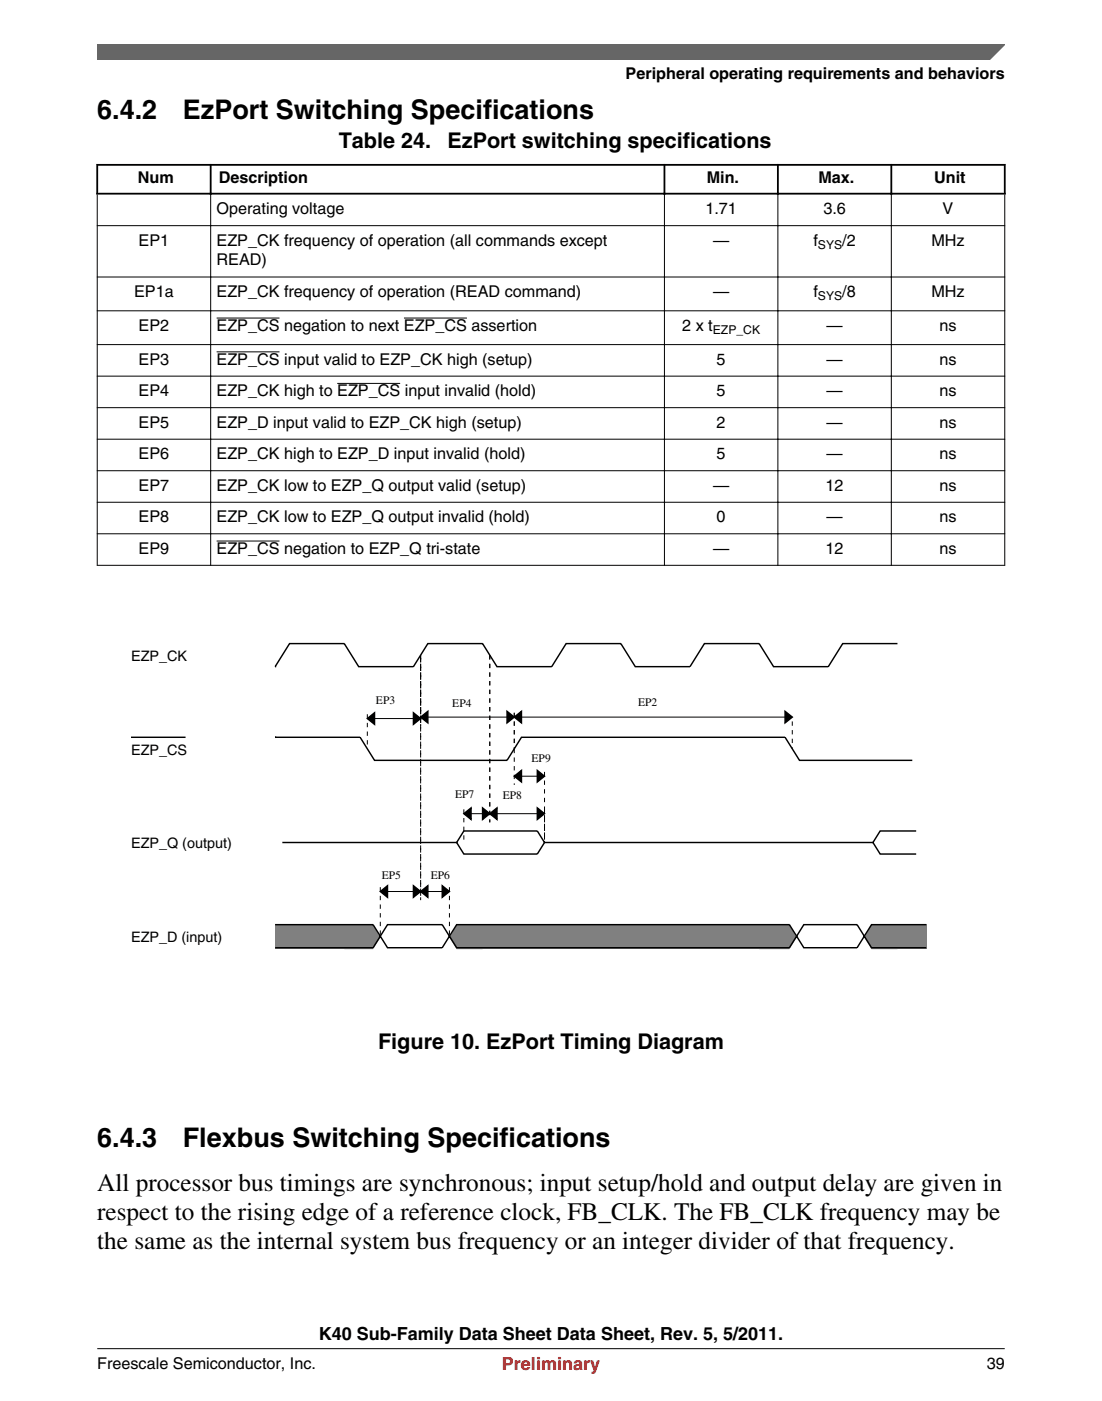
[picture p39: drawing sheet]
<svg xmlns="http://www.w3.org/2000/svg" width="216mm" height="274mm" viewBox="0 0 216 274" stroke-linecap="round" stroke-linejoin="round" font-family="sans-serif">
<defs><g id="words">
<g font-size="5.3">
<text x="19" y="23.2">6.4.2</text>
<text x="35.8" y="23.2">EzPort Switching Specifications</text>
<text x="19" y="224.7">6.4.3</text>
<text x="35.8" y="224.7">Flexbus Switching Specifications</text>
</g>
<g font-size="4.9">
<text x="19.1" y="233.3">All processor bus timings are synchronous; input setup/hold and output delay are given in</text>
<text x="19.1" y="238.9">respect to the rising edge of a reference clock, FB_CLK. The FB_CLK frequency may be</text>
<text x="19.1" y="244.6">the same as the internal system bus frequency or an integer divider of that frequency.</text>
</g>
<g font-size="4.2">
<text x="66.4" y="29">Table 24.</text>
<text x="87.7" y="29">EzPort switching specifications</text>
<text x="74.1" y="205.5">Figure 10. EzPort Timing Diagram</text>
</g>
<text font-size="3.5" x="62.5" y="262.3">K40 Sub-Family Data Sheet Data Sheet, Rev. 5, 5/2011.</text>
<text font-size="3.5" fill="#f00" x="98.3" y="268.2">Preliminary</text>
<g font-size="3.2">
<text x="122.6" y="15.5">Peripheral operating requirements and behaviors</text>
<text x="27" y="35.9">Num</text>
<text x="42.9" y="35.9">Description</text>
<text x="138.5" y="35.9">Min.</text>
<text x="160.3" y="35.9">Max.</text>
<text x="183" y="35.9">Unit</text>
<text x="42.4" y="41.9">Operating voltage</text>
<text x="138.2" y="41.9">1.71</text>
<text x="161.3" y="41.9">3.6</text>
<text x="184.7" y="41.9">V</text>
<text x="27.2" y="48.1">EP1</text>
<text x="42.4" y="48.1">EZP_CK frequency of operation (all commands except</text>
<text x="42.4" y="52">READ)</text>
<text x="139.7" y="48.1">—</text>
<text x="159.4" y="48.1">f</text>
<text x="165" y="48.1">/2</text>
<text x="182.5" y="48.1">MHz</text>
<text x="26.3" y="58.2">EP1a</text>
<text x="42.4" y="58.2">EZP_CK frequency of operation (READ command)</text>
<text x="139.7" y="58.2">—</text>
<text x="159.4" y="58.2">f</text>
<text x="165" y="58.2">/8</text>
<text x="182.5" y="58.2">MHz</text>
<text x="27.2" y="64.8">EP2</text>
<text x="42.4" y="64.8">EZP_CS negation to next EZP_CS assertion</text>
<text x="133.7" y="64.8">2 x t</text>
<text x="161.9" y="64.8">—</text>
<text x="184.1" y="64.8">ns</text>
<text x="27.2" y="71.4">EP3</text>
<text x="42.4" y="71.4">EZP_CS input valid to EZP_CK high (setup)</text>
<text x="140.4" y="71.4">5</text>
<text x="161.9" y="71.4">—</text>
<text x="184.1" y="71.4">ns</text>
<text x="27.2" y="77.6">EP4</text>
<text x="42.4" y="77.6">EZP_CK high to EZP_CS input invalid (hold)</text>
<text x="140.4" y="77.6">5</text>
<text x="161.9" y="77.6">—</text>
<text x="184.1" y="77.6">ns</text>
<text x="27.2" y="83.7">EP5</text>
<text x="42.4" y="83.7">EZP_D input valid to EZP_CK high (setup)</text>
<text x="140.4" y="83.7">2</text>
<text x="161.9" y="83.7">—</text>
<text x="184.1" y="83.7">ns</text>
<text x="27.2" y="89.9">EP6</text>
<text x="42.4" y="89.9">EZP_CK high to EZP_D input invalid (hold)</text>
<text x="140.4" y="89.9">5</text>
<text x="161.9" y="89.9">—</text>
<text x="184.1" y="89.9">ns</text>
<text x="27.2" y="96.1">EP7</text>
<text x="42.4" y="96.1">EZP_CK low to EZP_Q output valid (setup)</text>
<text x="139.7" y="96.1">—</text>
<text x="161.7" y="96.1">12</text>
<text x="184.1" y="96.1">ns</text>
<text x="27.2" y="102.3">EP8</text>
<text x="42.4" y="102.3">EZP_CK low to EZP_Q output invalid (hold)</text>
<text x="140.4" y="102.3">0</text>
<text x="161.9" y="102.3">—</text>
<text x="184.1" y="102.3">ns</text>
<text x="27.2" y="108.4">EP9</text>
<text x="42.4" y="108.4">EZP_CS negation to EZP_Q tri-state</text>
<text x="139.7" y="108.4">—</text>
<text x="161.7" y="108.4">12</text>
<text x="184.1" y="108.4">ns</text>
<text x="19" y="268">Freescale Semiconductor, Inc.</text>
<text x="193.3" y="268">39</text>
</g>
<g font-size="2.8">
<text x="25.7" y="129.4">EZP_CK</text>
<text x="25.7" y="147.8">EZP_CS</text>
<text x="25.7" y="166.1">EZP_Q (output)</text>
<text x="25.7" y="184.4">EZP_D (input)</text>
</g>
<g font-size="2.4">
<text x="160.2" y="48.7">SYS</text>
<text x="160.2" y="58.8">SYS</text>
<text x="139.7" y="65.4">EZP_CK</text>
</g>
<g font-size="2.3">
<text x="73.7" y="137.9">EP3</text>
<text x="88.6" y="138.4">EP4</text>
<text x="125" y="138.2">EP2</text>
<text x="104.1" y="149.2">EP9</text>
<text x="89.2" y="156.2">EP7</text>
<text x="98.5" y="156.5">EP8</text>
<text x="74.8" y="172">EP5</text>
<text x="84.4" y="172">EP6</text>
</g>
</g></defs>
<path d="M42.4 62.3h12.4M79.1 62.3h12.4" fill="none" stroke="#000" stroke-width=".2"/>
<g fill="#fff">
<path d="M130.3 60.9h22v6.5h-22z" fill-rule="evenodd"/>
<path d="M152.5 60.9h22v6.5h-22z" fill-rule="evenodd"/>
<path d="M174.7 60.9h22.1v6.5h-22.1z" fill-rule="evenodd"/>
<path d="M19.1 67.6h22.1v6h-22.1z" fill-rule="evenodd"/>
<path d="M41.4 67.6h88.7v6h-88.7z" fill-rule="evenodd"/>
</g>
<path d="M42.4 68.9h12.4" fill="none" stroke="#000" stroke-width=".2"/>
<g fill="#fff">
<path d="M130.3 67.6h22v6h-22z" fill-rule="evenodd"/>
<path d="M152.5 67.6h22v6h-22z" fill-rule="evenodd"/>
<path d="M174.7 67.6h22.1v6h-22.1z" fill-rule="evenodd"/>
<path d="M19.1 73.7h22.1v6h-22.1z" fill-rule="evenodd"/>
<path d="M41.4 73.7h88.7v6h-88.7z" fill-rule="evenodd"/>
</g>
<path d="M66.1 75.1h12.3" fill="none" stroke="#000" stroke-width=".2"/>
<g fill="#fff">
<path d="M130.3 73.7h22v6h-22z" fill-rule="evenodd"/>
<path d="M152.5 73.7h22v6h-22z" fill-rule="evenodd"/>
<path d="M174.7 73.7h22.1v6h-22.1z" fill-rule="evenodd"/>
<path d="M19.1 79.9h22.1v6h-22.1z" fill-rule="evenodd"/>
<path d="M41.4 79.9h88.7v6h-88.7z" fill-rule="evenodd"/>
<path d="M130.3 79.9h22v6h-22z" fill-rule="evenodd"/>
<path d="M152.5 79.9h22v6h-22z" fill-rule="evenodd"/>
<path d="M174.7 79.9h22.1v6h-22.1z" fill-rule="evenodd"/>
<path d="M19.1 86.1h22.1v6h-22.1z" fill-rule="evenodd"/>
<path d="M41.4 86.1h88.7v6h-88.7z" fill-rule="evenodd"/>
<path d="M130.3 86.1h22v6h-22z" fill-rule="evenodd"/>
<path d="M152.5 86.1h22v6h-22z" fill-rule="evenodd"/>
<path d="M174.7 86.1h22.1v6h-22.1z" fill-rule="evenodd"/>
<path d="M19.1 92.3h22.1v6h-22.1z" fill-rule="evenodd"/>
<path d="M41.4 92.3h88.7v6h-88.7z" fill-rule="evenodd"/>
<path d="M130.3 92.3h22v6h-22z" fill-rule="evenodd"/>
<path d="M152.5 92.3h22v6h-22z" fill-rule="evenodd"/>
<path d="M174.7 92.3h22.1v6h-22.1z" fill-rule="evenodd"/>
<path d="M19.1 98.4h22.1v6h-22.1z" fill-rule="evenodd"/>
<path d="M41.4 98.4h88.7v6h-88.7z" fill-rule="evenodd"/>
<path d="M130.3 98.4h22v6h-22z" fill-rule="evenodd"/>
<path d="M152.5 98.4h22v6h-22z" fill-rule="evenodd"/>
<path d="M174.7 98.4h22.1v6h-22.1z" fill-rule="evenodd"/>
<path d="M19.1 104.6h22.1v6h-22.1z" fill-rule="evenodd"/>
<path d="M41.4 104.6h88.7v6h-88.7z" fill-rule="evenodd"/>
</g>
<path d="M42.4 105.9h12.4" fill="none" stroke="#000" stroke-width=".2"/>
<g fill="#fff">
<path d="M130.3 104.6h22v6h-22z" fill-rule="evenodd"/>
<path d="M152.5 104.6h22v6h-22z" fill-rule="evenodd"/>
<path d="M174.7 104.6h22.1v6h-22.1z" fill-rule="evenodd"/>
</g>
<path d="M18.9 32.3h178.1M18.9 37.9h178.1M19 32.1v6M41.3 32.1v6M130.2 32.1v6M152.4 32.1v6M174.6 32.1v6M196.8 32.1v6" fill="none" stroke="#000" stroke-width=".35"/>
<g fill="none" stroke="#000" stroke-width=".2">
<path d="M19 38.1v72.7M41.3 37.7v73.1M130.2 37.7v73.1M152.4 37.7v73.1M174.6 37.7v73.1M196.8 38.1v72.7M19 44.2h177.9M19 54.2h177.9M19 60.9h177.9M19 67.5h177.9M19 73.6h177.9M19 79.8h177.9"/>
<path d="M19 86h177.9M19 92.2h177.9M19 98.3h177.9M19 104.5h177.9M19 110.7h177.9"/>
</g>
<g fill="#808080">
<path d="M53.9 181.1h13.6v4.8h-13.6z"/>
<path d="M67.5 181.1h5.6l1.4 2.5-1.4 2.3h-5.6z"/>
<path d="M89.5 181.1h5v4.8h-5l-1.4-2.3z"/>
<path d="M94.5 181.1h13.6v4.8h-13.6z"/>
<path d="M108.1 181.1h13.5v4.8h-13.5z"/>
<path d="M121.6 181.1h13.6v4.8h-13.6z"/>
<path d="M135.2 181.1h13.5v4.8h-13.5z"/>
<path d="M148.7 181.1h6l1.4 2.5-1.4 2.3h-6z"/>
<path d="M170.7 181.1h5.1v4.8h-5.1l-1.4-2.3z"/>
<path d="M175.8 181.1h5.9v4.8h-5.9z"/>
</g>
<g fill="none" stroke="#000" stroke-width=".28">
<path d="M53.9 130.5h.1M81 139.6l1.4 1.1-1.4 1.1zM99.3 139.3l1.5 1.1-1.5 1.1zM153.8 139.3l1.4 1.1-1.4 1.1zM175.8 126h-10.7l-2.8 4.5h-10.7l-2.9-4.5h-10.7l-2.8 4.5h-10.7l-2.9-4.5h-10.7l-2.8 4.5h-10.7l-2.9-4.5h-10.7l-2.8 4.5h-10.7l-2.8-4.5h-10.8l-2.8 4.5M25.7 144.4h10.7M53.9 144.4h.1M53.9 144.4h16.7l2.8 4.5h25.9l2.9-4.5h51.6l2.8 4.5h22.1M72 140.7l1.4-1.1v2.2zM82.4 140.4l1.4-1.1v2.2zM90.9 159.3l1.4-1.1v2.3zM94.5 158.2l1.5 1.1-1.5 1.2z"/>
<path d="M96 159.3l1.4-1.1v2.3zM100.8 140.4l1.4-1.1v2.2zM100.8 152l1.4-1.1v2.2zM105.3 158.2l1.4 1.1-1.4 1.2zM105.3 150.9l1.4 1.1-1.4 1.1zM55.3 165h34.2M74.5 174.6l1.4-1.2v2.3zM81 173.4l1.4 1.2-1.4 1.1zM82.4 174.6l1.4-1.2v2.3zM86.6 173.4l1.5 1.2-1.5 1.1zM89.5 165l1.4 2.2h14.4l1.4-2.2h64.3M89.5 165l1.4-2.3h14.4l1.4 2.3"/>
<path d="M171 165l1.4 2.2h7.1M179.5 162.7h-7.1l-1.4 2.3M53.9 181.1h19.2l2.8 4.5h10.7l2.9-4.5h65.2l2.8 4.5h10.4l2.8-4.5h10.8M53.9 185.6h19.2l2.8-4.5h10.7l2.9 4.5h65.2l2.8-4.5h10.4l2.8 4.5h10.8"/>
</g>
<g fill="#000">
<path d="M72 140.7l1.4-1.1v2.2zM81 139.6l1.4 1.1-1.4 1.1zM82.4 140.4l1.4-1.1v2.2zM90.9 159.3l1.4-1.1v2.3zM94.5 158.2l1.5 1.1-1.5 1.2zM96 159.3l1.4-1.1v2.3zM100.8 140.4l1.4-1.1v2.2zM99.3 139.3l1.5 1.1-1.5 1.1zM100.8 152l1.4-1.1v2.2zM105.3 158.2l1.4 1.1-1.4 1.2zM105.3 150.9l1.4 1.1-1.4 1.1zM153.8 139.3l1.4 1.1-1.4 1.1z"/>
<path d="M74.5 174.6l1.4-1.2v2.3zM81 173.4l1.4 1.2-1.4 1.1zM82.4 174.6l1.4-1.2v2.3zM86.6 173.4l1.5 1.2-1.5 1.1z"/>
</g>
<g fill="none" stroke="#000" stroke-width=".2" stroke-dasharray=".8 .8" stroke-linecap="butt">
<path d="M72 139.8v6.8M82.4 128.3v13.8M82.4 128.3v48M96 128.3v32.7M100.8 139.6v7M82.4 141.5v-13.2M90.9 158.5v6.5M100.8 146.6v7.1M106.7 158.5v6.5M106.7 151.1v13.9M155.2 141.3v5.3M74.5 173.7v9.6"/>
<path d="M82.4 175.4v-47.1M88.1 173.7v9.6"/>
</g>
<path d="M72 140.7h10.4M82.4 140.4h72.8M90.9 159.3h15.8M100.8 152h5.9M74.5 174.6h13.6" fill="none" stroke="#000" stroke-width=".2"/>
<path d="M19 8.7h177.8l-5.6 3h-172.2z" fill="#666"/>
<path d="M19 11.7v-3h177.8l-3 3" fill="none" stroke="#666" stroke-width=".28"/>
<path d="M19 264.1h177.8" fill="none" stroke="#000" stroke-width=".2"/>
<use href="#words"/>
</svg>
